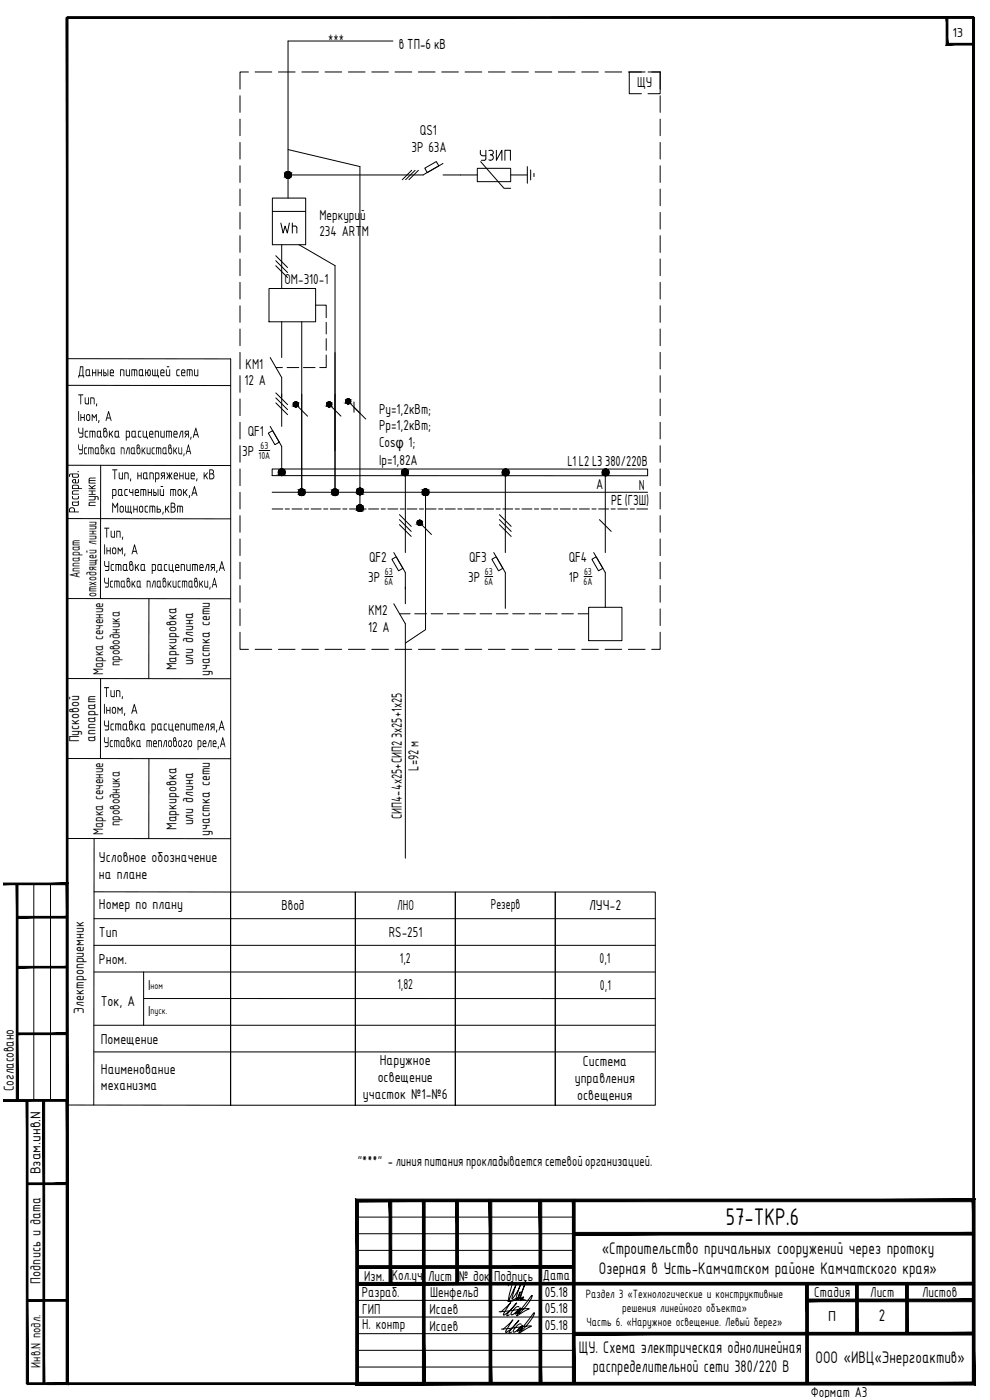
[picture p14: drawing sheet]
<svg xmlns="http://www.w3.org/2000/svg" width="297mm" height="420mm" viewBox="0 0 297 420" stroke-linecap="round" stroke-linejoin="round" font-family="sans-serif">
<defs><g id="words">
<text font-size="7.8" x="217.7" y="367.8">57-ТКР.6</text>
<text font-size="7.5" x="143.2" y="50.1">УЗИП</text>
<text font-size="6.6" x="83.3" y="71.3">Wh</text>
<g font-size="5.4">
<text x="180.5" y="376.5">«Строительство причальных сооружений через протоку</text>
<text x="179.7" y="382.3">Озерная в Усть-Камчатском районе Камчатского края»</text>
<text x="263.7" y="396.4">2</text>
<text x="173.7" y="406.1">ЩУ. Схема электрическая однолинейная</text>
<text x="177.9" y="411.9">распределительной сети 380/220 В</text>
<text x="244.7" y="409">ООО «ИВЦ«Энергоактив»</text>
</g>
<g font-size="4.7">
<text x="98.5" y="12.6">***</text>
<text x="191.2" y="26.1">ЩУ</text>
<text x="126" y="40.6">QS1</text>
<text x="123.5" y="45.6">3Р 63А</text>
<text x="95.8" y="65.9">Меркурий</text>
<text x="95.8" y="70.9">234 ARTM</text>
<text x="85.4" y="85.3">ОМ-310-1</text>
<text x="23.2" y="112.9">Данные питающей сети</text>
<text x="73.7" y="110.7">КМ1</text>
<text x="73.3" y="115.7">12 А</text>
<text x="23.2" y="121.4">Тип,</text>
<text x="113.7" y="124.2">Pу=1,2кВт;</text>
<text x="23.2" y="126.4">Iном, А</text>
<text x="23.2" y="131.4">Уставка расцепителя,А</text>
<text x="74.3" y="130.8">QF1</text>
<text x="113.7" y="129.2">Pр=1,2кВт;</text>
<text x="23.2" y="136.3">Уставка плавкиставки,А</text>
<text x="72.7" y="136.7">3Р</text>
<text x="113.7" y="134.3">Cosφ 1;</text>
<text x="33.4" y="143.9">Тип, напряжение, кВ</text>
<text x="113.7" y="139.5">Iр=1,82А</text>
<text x="33.4" y="148.9">расчетный ток,А</text>
<text x="178.9" y="146.7">А</text>
<text x="23.7" y="154" transform="rotate(-90 23.7 154)">Распред.</text>
<text x="28.7" y="152.1" transform="rotate(-90 28.7 152.1)">пункт</text>
<text x="33.4" y="153.9">Мощность,кВт</text>
<text x="31" y="161.4">Тип,</text>
<text x="31" y="166.4">Iном, А</text>
<text x="23.9" y="173.4" transform="rotate(-90 23.9 173.4)">Аппарат</text>
<text x="31" y="171.4">Уставка расцепителя,А</text>
<text x="110.8" y="168.6">QF2</text>
<text x="140.8" y="168.6">QF3</text>
<text x="170.7" y="168.6">QF4</text>
<text x="28.9" y="179.1" transform="rotate(-90 28.9 179.1)">отходящей линии</text>
<text x="31" y="176.4">Уставка плавкиставки,А</text>
<text x="110.4" y="174.5">3Р</text>
<text x="140.4" y="174.5">3Р</text>
<text x="170.7" y="174.5">1Р</text>
<text x="110.6" y="184.6">КМ2</text>
<text x="110.4" y="189.6">12 А</text>
<text x="30.9" y="202.6" transform="rotate(-90 30.9 202.6)">Марка сечение</text>
<text x="35.9" y="200" transform="rotate(-90 35.9 200)">проводника</text>
<text x="53" y="201.1" transform="rotate(-90 53 201.1)">Маркировка</text>
<text x="58" y="199.7" transform="rotate(-90 58 199.7)">или длина</text>
<text x="63" y="202.8" transform="rotate(-90 63 202.8)">участка сети</text>
<text x="30.9" y="209.2">Тип,</text>
<text x="30.9" y="214.2">Iном, А</text>
<text x="30.9" y="219.2">Уставка расцепителя,А</text>
<text x="23.7" y="222.8" transform="rotate(-90 23.7 222.8)">Пусковой</text>
<text x="28.7" y="222.5" transform="rotate(-90 28.7 222.5)">аппарат</text>
<text x="31" y="224.2">Уставка теплового реле,А</text>
<text x="30.9" y="250.5" transform="rotate(-90 30.9 250.5)">Марка сечение</text>
<text x="35.9" y="248" transform="rotate(-90 35.9 248)">проводника</text>
<text x="53" y="249.1" transform="rotate(-90 53 249.1)">Маркировка</text>
<text x="58" y="247.7" transform="rotate(-90 58 247.7)">или длина</text>
<text x="63" y="250.8" transform="rotate(-90 63 250.8)">участка сети</text>
<text x="29.7" y="258.7">Условное обозначение</text>
<text x="29.7" y="263.7">на плане</text>
<text x="29.7" y="272.7">Номер по плану</text>
<text x="84.4" y="273.2">Ввод</text>
<text x="119.2" y="273.2">ЛНО</text>
<text x="147.3" y="272.7">Резерв</text>
<text x="176.8" y="273.2">ЛУЧ-2</text>
<text x="29.7" y="281.2">Тип</text>
<text x="116.7" y="281.2">RS-251</text>
<text x="29.7" y="289.2">Рном.</text>
<text x="120" y="288.9">1,2</text>
<text x="179.9" y="288.9">0,1</text>
<text x="44.4" y="297.2">I</text>
<text x="119.3" y="296.9">1,82</text>
<text x="180" y="297.3">0,1</text>
<text x="25.2" y="304.2" transform="rotate(-90 25.2 304.2)">Электроприемник</text>
<text x="30.2" y="301.9">Ток, А</text>
<text x="44.4" y="304.9">I</text>
<text x="30.2" y="313.4">Помещение</text>
<text x="30.3" y="322.3">Наименование</text>
<text x="114" y="319.8">Наружное</text>
<text x="174.9" y="320">Система</text>
<text x="4.1" y="327.5" transform="rotate(-90 4.1 327.5)">Согласовано</text>
<text x="30.3" y="327.3">механизма</text>
<text x="108.9" y="329.7">участок №1-№6</text>
<text x="113.3" y="324.8">освещение</text>
<text x="172.4" y="325">управления</text>
<text x="173.2" y="330">освещения</text>
<text x="12.1" y="352.4" transform="rotate(-90 12.1 352.4)">Взам.инв.N</text>
<text x="12.1" y="385.2" transform="rotate(-90 12.1 385.2)">Подпись и дата</text>
<text x="108.5" y="389.1">Разраб.</text>
<text x="109.3" y="384.4">Изм.</text>
<text x="117.5" y="384.3">Кол.уч</text>
<text x="128.5" y="384.4">Лист</text>
<text x="129.1" y="389.2">Шенфельд</text>
<text x="137.6" y="384.4">№ док Подпись</text>
<text x="162.9" y="384.1">Дата</text>
<text x="163.5" y="389.1">05.18</text>
<text x="244.3" y="389.4">Стадия</text>
<text x="261.1" y="389.4">Лист</text>
<text x="276.7" y="389.4">Листов</text>
<text x="108.6" y="394.3">ГИП</text>
<text x="128.9" y="394.3">Исаев</text>
<text x="163.5" y="394.1">05.18</text>
<text x="108.6" y="398.9">Н. контр</text>
<text x="128.9" y="399.3">Исаев</text>
<text x="163.5" y="399.1">05.18</text>
<text x="248.5" y="396.6">П</text>
<text x="243.3" y="419.2">Формат А3</text>
</g>
<text font-size="4.3" x="12.1" y="410.5" transform="rotate(-90 12.1 410.5)">Инв.N подл.</text>
<g font-size="4.2">
<text x="285.8" y="11">13</text>
<text x="119.7" y="14.6">в ТП-6 кВ</text>
<text x="170.2" y="139.7">L1 L2 L3 380/220В</text>
<text x="191.6" y="146.9">N</text>
<text x="183.3" y="151.7">PE (ГЗШ)</text>
<text x="125.6" y="231.3" transform="rotate(-90 125.6 231.3)">L=92 м</text>
<text x="120.6" y="245.8" transform="rotate(-90 120.6 245.8)">СИП4-4х25+СИП2 3х25+1х25</text>
<text x="107.4" y="350">&quot;***&quot; - линия питания прокладывается сетевой организацией.</text>
</g>
<g font-size="3.9">
<text x="175.7" y="389.5">Раздел 3 «Технологические и конструктивные</text>
<text x="186.6" y="393.7">решения линейного объекта»</text>
<text x="176" y="397.9">Часть 6. «Наружное освещение. Левый берег»</text>
</g>
<g font-size="3.3">
<text x="77.6" y="137.7">10А</text>
<text x="78.2" y="134.9">63</text>
<text x="115.5" y="172.7">63</text>
<text x="145.5" y="172.7">63</text>
<text x="175.2" y="172.7">63</text>
<text x="115.3" y="175.5">6А</text>
<text x="145.3" y="175.5">6А</text>
<text x="175.1" y="175.5">6А</text>
</g>
<g font-size="3.1">
<text x="45.2" y="296.7">ном</text>
<text x="45.2" y="304.4">пуск.</text>
</g>
</g></defs>
<g fill="#000" stroke="#000" stroke-width=".3">
<path d="M86.3 51.5l.4 .1zM86.1 51.6h.6z"/>
<path d="M86.1 51.6h.8zM86 51.6h.9z"/>
<path d="M86.1 53.5h.6zM86.1 53.5h.4z"/>
<path d="M86 51.6l1 .1zM85.8 51.7h1.2z"/>
<path d="M86 53.4h.9zM86 53.4l.7 .1z"/>
<path d="M85.8 51.7l1.4 .1zM85.7 51.8h1.5z"/>
<path d="M85.8 53.3h1.2zM85.8 53.3l1.1 .1z"/>
<path d="M85.7 51.8l1.6 .2zM85.7 51.8l1.6 .2h-1.7z"/>
<path d="M85.7 53.2h1.5zM85.7 53.2l1.3 .1z"/>
<path d="M85.6 52l1.8 .1-.1-.1zM85.6 52l1.8 .1h-1.9z"/>
<path d="M85.6 53h1.7zM85.6 53l1.6 .2z"/>
<path d="M85.5 52.1l1.9 .2v-.2zM85.5 52.1l1.9 .2h-2z"/>
<path d="M85.5 52.9l1.8 .1 .1-.1zM85.5 52.9l1.8 .1h-1.7z"/>
<path d="M85.4 52.3l2 .2v-.2zM85.4 52.3l2 .2h-2z"/>
<path d="M85.4 52.7l2 .2v-.2zM85.4 52.7l2 .2h-1.9z"/>
<path d="M85.4 52.5l2 .2v-.2zM85.4 52.5l2 .2h-2z"/>
<path d="M104.4 119.7h.2zM104.2 119.7h.4z"/>
<path d="M104.2 119.7l.6 .1zM104.1 119.8h.7z"/>
<path d="M104.1 119.8l.8 .1zM104 119.9h.9z"/>
<path d="M104 119.9l1 .1zM104 119.9l1 .1z"/>
<path d="M103.9 120l1.2 .1zM103.9 120l1.2 .1z"/>
<path d="M88.7 120.6h.3zM88.6 120.6h.4z"/>
<path d="M88.6 120.6l.5 .1zM88.4 120.7h.7z"/>
<path d="M88.6 122.1h.4zM88.6 122.1h.2z"/>
<path d="M88.4 120.7l.8 .1zM88.3 120.8h.9z"/>
<path d="M88.4 122h.7zM88.4 122l.6 .1z"/>
<path d="M88.3 120.8l1 .1zM88.2 120.9h1.1z"/>
<path d="M88.3 122h.9zM88.3 122h.8z"/>
<path d="M88.2 120.9l1.2 .1zM88.2 120.9l1.2 .1h-1.3z"/>
<path d="M88.2 121.9h1.1zM88.2 121.9l1 .1z"/>
<path d="M88.1 121l1.4 .1zM88.1 121l1.4 .1z"/>
<path d="M88.1 121.8h1.3zM88.1 121.8l1.2 .1z"/>
<path d="M88.1 121.1l1.4 .1zM88.1 121.1l1.4 .1z"/>
<path d="M88.1 121.6h1.4zM88.1 121.6l1.3 .2z"/>
<path d="M88 121.2l1.5 .2zM88 121.2l1.5 .2z"/>
<path d="M88 121.5h1.5zM88 121.5l1.5 .1z"/>
<path d="M88 121.4h1.5zM88 121.4l1.5 .1z"/>
<path d="M98.7 120.6h.3zM98.6 120.6h.4z"/>
<path d="M98.6 120.6l.5 .1zM98.4 120.7h.7z"/>
<path d="M98.6 122.1h.4zM98.6 122.1h.2z"/>
<path d="M98.4 120.7l.8 .1zM98.3 120.8h.9z"/>
<path d="M98.4 122h.7zM98.4 122l.6 .1z"/>
<path d="M98.3 120.8l1 .1zM98.3 120.8l1 .1z"/>
<path d="M98.3 122h.9zM98.3 122h.8z"/>
<path d="M98.2 120.9l1.2 .1zM98.2 120.9l1.2 .1h-1.3z"/>
<path d="M98.2 121.9h1.1zM98.2 121.9l1 .1z"/>
<path d="M98.1 121l1.4 .1zM98.1 121l1.4 .1z"/>
<path d="M98.1 121.8h1.3zM98.1 121.8l1.2 .1z"/>
<path d="M98.1 121.1l1.4 .1zM98.1 121.1l1.4 .1h-1.5z"/>
<path d="M98.1 121.6h1.4zM98.1 121.6l1.3 .2z"/>
<path d="M98 121.2l1.5 .2zM98 121.2l1.5 .2z"/>
<path d="M98 121.4l1.5 .1zM98 121.4l1.5 .1z"/>
<path d="M98 121.5h1.5zM98 121.5l1.5 .1z"/>
<path d="M104.2 121.2h.4zM104.2 121.2h.3z"/>
<path d="M104.1 121.1h.7zM104.1 121.1l.5 .1z"/>
<path d="M104 121.1h.9zM104 121.1h.8z"/>
<path d="M103.9 121h1.1zM103.9 121l1 .1z"/>
<path d="M103.8 120.1l1.4 .1zM103.8 120.1l1.4 .1z"/>
<path d="M103.8 120.9h1.3zM103.8 120.9l1.2 .1z"/>
<path d="M103.8 120.2l1.4 .1zM103.8 120.2l1.4 .1z"/>
<path d="M103.8 120.7h1.4zM103.8 120.7l1.3 .2z"/>
<path d="M103.7 120.3l1.5 .2zM103.7 120.3l1.5 .2z"/>
<path d="M103.7 120.5l1.5 .1zM103.7 120.5l1.5 .1z"/>
<path d="M103.7 120.6h1.5zM103.7 120.6l1.5 .1z"/>
<path d="M84.4 140.8h.4zM84.3 140.8h.5z"/>
<path d="M84.3 140.8l.7 .1zM84.1 140.9h.9z"/>
<path d="M84.3 142.7h.5zM84.3 142.7h.3z"/>
<path d="M84.1 140.9h1zM83.9 140.9h1.2z"/>
<path d="M84.1 142.6h.9zM84.1 142.6l.7 .1z"/>
<path d="M83.9 140.9l1.4 .2zM83.9 140.9l1.4 .2h-1.5z"/>
<path d="M83.9 142.6h1.2zM83.9 142.6h1.1z"/>
<path d="M83.8 141.1l1.6 .1zM83.8 141.1l1.6 .1h-1.7z"/>
<path d="M83.8 142.4h1.5zM83.8 142.4l1.3 .2z"/>
<path d="M83.7 141.2l1.8 .2-.1-.2zM83.7 141.2l1.8 .2h-1.9z"/>
<path d="M83.7 142.3h1.7zM83.7 142.3l1.6 .1z"/>
<path d="M83.6 141.4l1.9 .2v-.2zM83.6 141.4l1.9 .2h-2z"/>
<path d="M83.6 142.1l1.8 .2 .1-.2zM83.6 142.1l1.8 .2h-1.7z"/>
<path d="M83.5 141.6l2 .1v-.1zM83.5 141.6l2 .1h-2z"/>
<path d="M83.5 141.9l2 .2v-.2zM83.5 141.9l2 .2h-1.9z"/>
<path d="M83.5 141.7l2 .2v-.2zM83.5 141.7l2 .2h-2z"/>
<path d="M90.4 146.7l.4 .1zM90.3 146.8h.5z"/>
<path d="M90.3 146.8h.7zM90.1 146.8h.9z"/>
<path d="M90.3 148.7h.5zM90.3 148.7h.3z"/>
<path d="M90.1 146.8l1 .2zM89.9 147h1.2z"/>
<path d="M90.1 148.6h.9zM90.1 148.6l.7 .1z"/>
<path d="M89.9 147l1.4 .1zM89.9 147l1.4 .1h-1.5z"/>
<path d="M89.9 148.5h1.2zM89.9 148.5l1.1 .1z"/>
<path d="M89.8 147.1l1.6 .1zM89.8 147.1l1.6 .1h-1.7z"/>
<path d="M89.8 148.4h1.5zM89.8 148.4l1.3 .1z"/>
<path d="M89.7 147.2l1.8 .2-.1-.2zM89.7 147.2l1.8 .2h-1.9z"/>
<path d="M89.7 148.3h1.7zM89.7 148.3l1.6 .1z"/>
<path d="M89.6 147.4l1.9 .2v-.2zM89.6 147.4l1.9 .2h-2z"/>
<path d="M89.6 148.1l1.8 .2 .1-.2zM89.6 148.1l1.8 .2h-1.7z"/>
<path d="M89.5 147.6l2 .1v-.1zM89.5 147.6l2 .1h-2z"/>
<path d="M89.5 147.9l2 .2v-.2zM89.5 147.9l2 .2h-1.9z"/>
<path d="M89.5 147.7l2 .2v-.2zM89.5 147.7l2 .2h-2z"/>
<path d="M100.4 146.7l.4 .1zM100.2 146.8h.6z"/>
<path d="M100.2 146.8h.8zM100.1 146.8h.9z"/>
<path d="M100.2 148.7h.6zM100.2 148.7h.4z"/>
<path d="M100.1 146.8l1 .2zM99.9 147h1.2z"/>
<path d="M100.1 148.6h.9zM100.1 148.6l.7 .1z"/>
<path d="M99.9 147l1.4 .1zM99.8 147.1h1.5z"/>
<path d="M99.9 148.5h1.2zM99.9 148.5l1.1 .1z"/>
<path d="M99.8 147.1l1.6 .1zM99.8 147.1l1.6 .1h-1.7z"/>
<path d="M99.8 148.4h1.5zM99.8 148.4l1.3 .1z"/>
<path d="M99.7 147.2l1.8 .2-.1-.2zM99.7 147.2l1.8 .2h-1.9z"/>
<path d="M99.7 148.3h1.7zM99.7 148.3l1.6 .1z"/>
<path d="M99.6 147.4l1.9 .2v-.2zM99.6 147.4l1.9 .2h-2z"/>
<path d="M99.6 148.1l1.8 .2 .1-.2zM99.6 148.1l1.8 .2h-1.7z"/>
<path d="M99.5 147.6l2 .1v-.1zM99.5 147.6l2 .1h-2z"/>
<path d="M99.5 147.9l2 .2v-.2zM99.5 147.9l2 .2h-1.9z"/>
<path d="M99.5 147.7l2 .2v-.2zM99.5 147.7l2 .2h-2z"/>
<path d="M107.9 151.5h.4zM107.7 151.5h.6z"/>
<path d="M107.9 146.5h.4zM107.7 146.5h.6z"/>
<path d="M107.7 151.5l.7 .1zM107.5 151.6h.9z"/>
<path d="M107.7 153.5h.6zM107.7 153.5h.4z"/>
<path d="M107.7 146.5l.7 .1zM107.5 146.6h.9z"/>
<path d="M107.7 148.5h.6zM107.7 148.5h.4z"/>
<path d="M107.5 151.6l1.1 .1zM107.4 151.7h1.2z"/>
<path d="M107.5 153.4h.9zM107.5 153.4l.8 .1z"/>
<path d="M107.5 146.6l1.1 .1zM107.4 146.7h1.2z"/>
<path d="M107.5 148.4h.9zM107.5 148.4l.8 .1z"/>
<path d="M107.4 151.7l1.3 .1zM107.4 151.7l1.3 .1h-1.4z"/>
<path d="M107.4 153.3h1.2zM107.4 153.3l1 .1z"/>
<path d="M107.4 146.7l1.3 .1zM107.4 146.7l1.3 .1h-1.4z"/>
<path d="M107.4 148.3h1.2zM107.4 148.3l1 .1z"/>
<path d="M107.3 151.8l1.5 .2zM107.3 151.8l1.5 .2h-1.7z"/>
<path d="M107.3 153.2h1.4zM107.3 153.2l1.3 .1z"/>
<path d="M107.3 146.8l1.5 .2zM107.3 146.8l1.5 .2h-1.7z"/>
<path d="M107.3 148.2h1.4zM107.3 148.2l1.3 .1z"/>
<path d="M107.1 152l1.8 .1-.1-.1zM107.1 152l1.8 .1h-1.8z"/>
<path d="M107.1 153h1.7zM107.1 153l1.6 .2z"/>
<path d="M107.1 147l1.8 .1-.1-.1zM107.1 147l1.8 .1h-1.8z"/>
<path d="M107.1 148h1.7zM107.1 148l1.6 .2z"/>
<path d="M107.1 152.1l1.9 .2-.1-.2zM107.1 152.1l1.9 .2h-2z"/>
<path d="M107.1 152.9l1.7 .1 .1-.1zM107.1 152.9l1.7 .1h-1.7z"/>
<path d="M107.1 147.1l1.9 .2-.1-.2zM107.1 147.1l1.9 .2h-2z"/>
<path d="M107.1 147.9h1.8zM107.1 147.9l1.7 .1z"/>
<path d="M107 152.3l2 .2v-.2zM107 152.3l2 .2h-2z"/>
<path d="M107 152.7l1.9 .2 .1-.2zM107 152.7l1.9 .2h-1.8z"/>
<path d="M107 147.3l2 .2v-.2zM107 147.3l2 .2h-2z"/>
<path d="M107 147.7l1.9 .2 .1-.2zM107 147.7l1.9 .2h-1.8z"/>
<path d="M107 152.5l2 .2v-.2zM107 152.5l2 .2h-2z"/>
<path d="M107 147.5l2 .2v-.2zM107 147.5l2 .2h-2z"/>
<path d="M121.4 140.8h.4zM121.2 140.8h.6z"/>
<path d="M121.2 140.8l.8 .1zM121.1 140.9h.9z"/>
<path d="M121.2 142.7h.6zM121.2 142.7l.4 .1z"/>
<path d="M121.1 140.9l1 .1zM120.9 141h1.2z"/>
<path d="M121.1 142.7h.9zM121.1 142.7h.7z"/>
<path d="M120.9 141l1.4 .1zM120.9 141l1.4 .1h-1.5z"/>
<path d="M120.9 142.6h1.2zM120.9 142.6l1.1 .1z"/>
<path d="M120.8 141.1l1.6 .1zM120.8 141.1l1.6 .1h-1.7z"/>
<path d="M120.8 142.4h1.5zM120.8 142.4l1.3 .2z"/>
<path d="M120.7 141.2l1.7 .2v-.2zM120.7 141.2l1.7 .2h-1.8z"/>
<path d="M120.7 142.3h1.7zM120.7 142.3l1.6 .1z"/>
<path d="M120.6 141.4l1.9 .2-.1-.2zM120.6 141.4l1.9 .2h-2z"/>
<path d="M120.6 142.1h1.8zM120.6 142.1l1.8 .2z"/>
<path d="M120.5 141.6l2 .2v-.2zM120.5 141.6l2 .2h-2z"/>
<path d="M120.5 141.9l1.9 .2 .1-.2zM120.5 141.9l1.9 .2h-1.8z"/>
<path d="M120.5 141.8l2 .1v-.1zM120.5 141.8l2 .1h-2z"/>
<path d="M125.9 156.1l.2 .1zM125.7 156.2h.4z"/>
<path d="M125.7 156.2h.6zM125.6 156.2h.7z"/>
<path d="M125.7 157.6h.4zM125.7 157.6h.3z"/>
<path d="M125.6 156.2l.8 .1zM125.5 156.3h.9z"/>
<path d="M125.6 157.6h.7zM125.6 157.6h.5z"/>
<path d="M125.5 156.3l1 .1zM125.4 156.4h1.1z"/>
<path d="M125.5 157.5h.9zM125.5 157.5l.8 .1z"/>
<path d="M125.4 156.4l1.2 .1zM125.4 156.4l1.2 .1h-1.3z"/>
<path d="M125.4 157.4h1.1zM125.4 157.4l1 .1z"/>
<path d="M125.3 156.5l1.3 .1zM125.3 156.5l1.3 .1z"/>
<path d="M125.3 157.3h1.3zM125.3 157.3l1.2 .1z"/>
<path d="M125.2 156.6l1.5 .2zM125.2 156.6l1.5 .2h-1.5z"/>
<path d="M125.2 157.2h1.4zM125.2 157.2l1.4 .1z"/>
<path d="M125.2 156.8l1.5 .1zM125.2 156.8l1.5 .1z"/>
<path d="M125.2 156.9l1.5 .1zM125.2 156.9l1.5 .1z"/>
<path d="M125.2 157h1.5zM125.2 157l1.4 .2z"/>
<path d="M127.6 146.7l.4 .1zM127.4 146.8h.6z"/>
<path d="M127.4 146.8h.7zM127.2 146.8h.9z"/>
<path d="M127.4 148.7h.6zM127.4 148.7h.4z"/>
<path d="M127.2 146.8l1.1 .2zM127.1 147h1.2z"/>
<path d="M127.2 148.6h.9zM127.2 148.6l.8 .1z"/>
<path d="M127.1 147l1.3 .1zM126.9 147.1h1.5z"/>
<path d="M127.1 148.5h1.2zM127.1 148.5l1 .1z"/>
<path d="M126.9 147.1l1.6 .1zM126.9 147.1l1.6 .1h-1.7z"/>
<path d="M126.9 148.4h1.5zM126.9 148.4l1.4 .1z"/>
<path d="M126.8 147.2l1.8 .2-.1-.2zM126.8 147.2l1.8 .2h-1.9z"/>
<path d="M126.8 148.3h1.7zM126.8 148.3l1.6 .1z"/>
<path d="M126.7 147.4l2 .2-.1-.2zM126.7 147.4l2 .2h-2z"/>
<path d="M126.7 148.1l1.8 .2 .1-.2zM126.7 148.1l1.8 .2h-1.7z"/>
<path d="M126.7 147.6l2 .1v-.1zM126.7 147.6l2 .1h-2z"/>
<path d="M126.7 147.9l1.9 .2 .1-.2zM126.7 147.9l1.9 .2h-1.9z"/>
<path d="M126.7 147.7l2 .2v-.2zM126.7 147.7l2 .2h-2z"/>
<path d="M151.6 140.8h.4zM151.4 140.8h.6z"/>
<path d="M151.4 140.8l.8 .1zM151.3 140.9h.9z"/>
<path d="M151.4 142.7h.6zM151.4 142.7l.4 .1z"/>
<path d="M151.3 140.9l1 .1zM151.1 141h1.2z"/>
<path d="M151.3 142.7h.9zM151.3 142.7h.7z"/>
<path d="M151.1 141l1.3 .1zM151.1 141l1.3 .1h-1.4z"/>
<path d="M151.1 142.6h1.2zM151.1 142.6l1.1 .1z"/>
<path d="M151 141.1l1.6 .2zM151 141.1l1.6 .2h-1.7z"/>
<path d="M151 142.5h1.4zM151 142.5l1.3 .1z"/>
<path d="M150.9 141.3l1.8 .1-.1-.1zM150.9 141.3l1.8 .1h-1.9z"/>
<path d="M150.9 142.3h1.7zM150.9 142.3l1.5 .2z"/>
<path d="M150.8 141.4l1.9 .2v-.2zM150.8 141.4l1.9 .2h-2z"/>
<path d="M150.8 142.1l1.8 .2 .1-.2zM150.8 142.1l1.8 .2h-1.7z"/>
<path d="M150.7 141.6l2 .2v-.2zM150.7 141.6l2 .2h-2z"/>
<path d="M150.7 142l2 .1v-.1zM150.7 142l2 .1h-1.9z"/>
<path d="M150.7 141.8l2 .2v-.2zM150.7 141.8l2 .2h-2z"/>
<path d="M181.6 140.8h.4zM181.4 140.8h.6z"/>
<path d="M181.4 140.8l.8 .1zM181.3 140.9h.9z"/>
<path d="M181.4 142.7h.6zM181.4 142.7l.4 .1z"/>
<path d="M181.3 140.9l1 .1zM181.1 141h1.2z"/>
<path d="M181.3 142.7h.9zM181.3 142.7h.7z"/>
<path d="M181.1 141l1.4 .1zM181.1 141l1.4 .1h-1.5z"/>
<path d="M181.1 142.6h1.2zM181.1 142.6l1.1 .1z"/>
<path d="M181 141.1l1.6 .2zM181 141.1l1.6 .2h-1.7z"/>
<path d="M181 142.5h1.5zM181 142.5l1.3 .1z"/>
<path d="M180.9 141.3l1.7 .1v-.1zM180.9 141.3l1.7 .1h-1.8z"/>
<path d="M180.9 142.3h1.7zM180.9 142.3l1.6 .2z"/>
<path d="M180.8 141.4l1.9 .2-.1-.2zM180.8 141.4l1.9 .2h-2z"/>
<path d="M180.8 142.1l1.8 .2v-.2zM180.8 142.1l1.8 .2h-1.7z"/>
<path d="M180.7 141.6l2 .2v-.2zM180.7 141.6l2 .2h-2z"/>
<path d="M180.7 142l1.9 .1 .1-.1zM180.7 142l1.9 .1h-1.8z"/>
<path d="M180.7 141.8l2 .2v-.2zM180.7 141.8l2 .2h-2z"/>
</g>
<g fill="none" stroke="#000" stroke-width=".3">
<path d="M117.9 12.3h-31.5v47.2M72 28.7v5M72 35.7v5M74.5 21.6h-2.5v5.1M76.5 21.6h5M83.5 21.6h5M90.6 21.6h4.9M97.5 21.6h5M104.5 21.6h5M111.5 21.6h5M118.5 21.6h5M125.5 21.6h5"/>
<path d="M132.5 21.6h5M139.5 21.6h5M146.5 21.6h5M153.5 21.6h5M160.5 21.6h5M167.5 21.6h5M174.5 21.6h5M181.5 21.6h5M188.5 21.6h5M192.4 21.6h-3.6v6.5h3.6M194.4 21.6h3.7M198.1 21.6v6.5h-3.7"/>
<path d="M198.1 21.6v5.1M198.1 28.7v5M198.1 35.7v5M72 42.7v5M72 49.7v5.1M72 56.7v5M81.7 59.5h10v13.9h-10zM86.4 44.9l21.6 5.1v102.8M123.5 51.1l-2.8 2.8M124.5 51.1l-2.8 2.8M125.5 51.1l-2.8 2.8M127.4 50.5l3.5-2 .8 1.3-3.5 2z"/>
<path d="M132.9 52.5h10.3M132.9 49.1l-6 3.4h-40.5M143.2 50.5h10v4h-10zM144.2 48.5l7 8h2M153.2 52.5h5M158.2 50v5M159.2 51v3M160.2 52v1M198.1 42.7v5M198.1 49.7v5.1M198.1 56.7v5M72 63.7v5"/>
<path d="M72 70.7v5M72 77.7v5M81.7 63.5h10M82.7 79.7l3.6 3.6M82.7 78.2l3.6 3.6M82.7 76.7l3.6 3.6M84.5 73.4v13.2M89.7 73.4l10.8 6.3v68.9M198.1 63.7v5M198.1 70.7v5M198.1 77.7v5M72 84.7v5"/>
<path d="M72 91.8v4.9M72 98.7v5M80.7 86.6h14v10h-14zM84.5 96.6v10.7M90.5 96.6v52M94.7 91.6h3.2v3.7M97.9 96.7v3.5M198.1 84.7v5M198.1 91.8v4.9M198.1 98.7v5M20.2 107.6l49 .1v224l-49-.1zM20.2 115.6l49 .1"/>
<path d="M72 105.7v5M72 112.7v5M72 119.7v5M81.1 107.3l3.4 6v14.7M82.8 119.4l3.5 3.6M82.8 117.9l3.5 3.5M82.8 110.3h1.9M86.1 110.3h3.5M91 110.3h3.5M97.9 106.5v3.8h-2M97.9 101.6v3.5M198.1 105.7v5"/>
<path d="M198.1 112.7v5M198.1 119.7v5M20.2 139.6l49 .1M30.2 139.7l-.1 40M72 126.7v5M72 133.7v5M77.7 135.2h3.2M80.5 130l1.3-.8 2 3.5-1.3 .7zM81.1 128l3.4 6v7.7M82.8 120.9l3.5 3.6M88.8 121.4l3.5 3.5M98.8 121.4l3.5 3.5"/>
<path d="M104.5 120.5l5.2 5.3M106.2 120.6v3.1M198.1 126.7v5M198.1 133.7v5M20.2 155.6l49 .1M72 140.7v5M72 147.7v5M72 154.7v5M81.7 140.8h112.6v2l-112.6-.1zM81.7 152.8h3.2M81.7 147.7h112.6M85.6 152.8h1.2"/>
<path d="M87.6 152.8h3M91.4 152.8h1.2M93.3 152.8h3.1M97.1 152.8h1.3M99.1 152.8h3M102.8 152.8h1.3M104.9 152.8h2.9M108.6 152.8h1.3M110.6 152.8h3M114.4 152.8h1.2M116.4 152.8h3M119.8 157.5l3.6 3.5"/>
<path d="M119.8 155.9l3.6 3.6M119.8 154.4l3.6 3.6M120.1 152.8h1.2M121.6 142.7v23.1M122.1 152.8h3M125.9 152.8h1.2M125.9 156.9l3.6 3.5M127.7 147.7v41.3l-6.1 4M127.8 152.8h3.1M131.6 152.8h1.3M133.6 152.8h3M137.4 152.8h1.2"/>
<path d="M139.4 152.8h2.9M143.1 152.8h1.3M145.1 152.8h3M148.8 152.8h1.3M149.8 157.5l3.6 3.5M149.8 155.9l3.6 3.6M149.8 154.4l3.6 3.6M150.9 152.8h3M151.6 142.7v23.1M154.6 152.8h1.3M156.6 152.8h3M160.4 152.8h1.2"/>
<path d="M162.3 152.8h3.1M166.1 152.8h1.2M168.1 152.8h3M171.9 152.8h1.2M173.8 152.8h3M177.6 152.8h1.3M179.6 152.8h3M179.9 155.9l3.5 3.6M181.6 142.7v23.1M183.3 152.8h1.3M185.4 152.8h2.9M189.1 152.8h1.3"/>
<path d="M191.1 152.8h3.2M198.1 140.7v5M198.1 147.7v5M198.1 154.7v5M20.2 179.6l49 .1M44.7 179.7l-.1 24M72 161.7v5M72 168.7v5M72 175.7v5M115.5 173h2.3M117.6 167.8l1.3-.7 2 3.5-1.3 .7zM118.2 165.8l3.4 6v9.4"/>
<path d="M145.5 173h2.3M147.6 167.8l1.3-.7 2 3.5-1.3 .7zM148.1 165.8l3.5 6v10.8M175.2 173h2.4M177.6 167.8l1.3-.7 2 3.5-1.3 .7zM178.1 165.8l3.5 6v10.5M198.1 161.7v5M198.1 168.7v5M198.1 175.7v5M72 182.7v5M72 189.7v5.2h2.5M76.5 194.9h5"/>
<path d="M83.5 194.9h5M90.6 194.9h4.9M97.5 194.9h5M104.5 194.9h5M111.5 194.9h5M118.2 181.2l3.4 6v70.3M118.5 194.9h5M119.9 184.2h3.1M124.4 184.2h3.6M125.5 194.9h5M129.3 184.2h3.5M132.5 194.9h5"/>
<path d="M134.2 184.2h3.6M139.1 184.2h3.5M139.5 194.9h5M144 184.2h3.6M146.5 194.9h5M148.9 184.2h3.5M153.5 194.9h5M153.8 184.2h3.6M158.8 184.2h3.4M160.5 194.9h5M163.6 184.2h3.6M167.5 194.9h5"/>
<path d="M168.6 184.2h3.4M173.4 184.2h3.2M174.5 194.9h5M176.6 182.3h10v10h-10zM181.5 194.9h5M188.5 194.9h5M198.1 189.7v5.2h-2.6M198.1 182.7v5M20.2 203.6l49 .1M30.2 203.7l-.1 24M20.2 227.6l49 .1M44.7 227.7l-.1 24"/>
<path d="M20.2 251.6l49 .1M28.2 251.6l-.1 80M28.2 275.7h168.4M28.2 267.6l41 .1M69.2 267.7h37.4v64h-37.4zM106.6 267.7h30v64h-30zM136.6 267.7h30v64h-30zM166.6 267.7h30v64h-30zM28.2 291.7h168.4M28.2 283.7h168.4M43.1 299.7h153.5M43.1 291.7v16"/>
<path d="M28.2 307.7h168.4M28.2 315.7h168.4"/>
<circle cx="86.4" cy="52.5" r="1.01"/>
<circle cx="88.7" cy="121.4" r=".75"/>
<circle cx="98.8" cy="121.4" r=".75"/>
<circle cx="104.4" cy="120.4" r=".75"/>
<circle cx="84.5" cy="141.7" r="1.01"/>
<circle cx="90.5" cy="147.7" r="1.01"/>
<circle cx="100.5" cy="147.7" r="1.01"/>
<circle cx="108" cy="152.5" r="1.01"/>
<circle cx="108" cy="147.5" r="1.01"/>
<circle cx="121.5" cy="141.8" r="1.01"/>
<circle cx="125.9" cy="156.9" r=".75"/>
<circle cx="127.7" cy="147.7" r="1.01"/>
<circle cx="151.7" cy="141.8" r="1.01"/>
<circle cx="181.7" cy="141.8" r="1.01"/>
</g>
<g fill="#000">
<path d="M56 110.9l1.7 .1 .1 1.9-.2-.1v-1.5l-.3-.2h-.3v1.8l-.2-.1v-1.7h-.5v1.7l-.3 .1zM58.2 110.9h.3v1.6l.7 .1v-1.7h.3l-.1 2h-.7l-.4-.2zM52 134.3l.2 .1v.8l.9-.9-.5 .9 .5 1.1-.6-.9-.3 .8-.2 .1zM54.2 129.3h.8l-.1 2.1-.2-.2v-1.6h-.3l-.4 1.6h-.3zM53.5 134.3h.2v1.5l.2 .3h.5v-1.8h.3l-.1 2-.9-.1zM55.2 136.1l.2 .1-.3 .8zM57.2 131.1l.3 .1-.4 .7zM23.2 141.5l.4-.1 .1 .2zM53.1 151.8l1.7 .1 .1 2-.2-.1v-1.5l-.2-.2h-.3l-.1 1.8-.2-.1v-1.7h-.5v1.7h-.3zM55 146.8h.2v.9l.8-.9h.2l-.6 .9 .6 1.1-.8-.9-.2 .3v.6h-.2zM56.8 148.6l.2 .2-.3 .7zM61.1 141.8l.3 .1v.8l.9-.9-.5 .9 .5 1.1-.7-.9-.2 .3-.1 .6h-.2z"/>
<path d="M59.8 174.3h.2v1l.9-1-.5 .9 .5 1.2-.7-1-.2 .9h-.2zM62 169.3h.8l-.1 2.1-.2-.2v-1.6h-.3l-.5 1.7h-.2zM61.3 174.3h.2l.1 1.7 .6 .1v-1.8h.2v2.1l-1-.2zM63 176.1l.2 .2-.3 .7zM65 171.1l.3 .2-.3 .7zM62 217.2h.7v2l-.3-.1v-1.7h-.2l-.5 1.7h-.3zM65 219l.2 .1-.3 .7zM62.8 222.1l.6 .1v2l-.2-1.8h-.3l-.4 1.7-.2 .1zM65.5 224l.2 .2-.3 .6z"/>
<path d="M54.7 111.2l-.1 .5h.8l-.2-.5zM54.6 111l.5-.2 .5 .5v.7h-1l.1 .6h.8v.3h-.8l-.3-.4-.1-1z"/>
<path d="M32.6 124l-.4 1.3h.8zM32.5 123.4h.2l.7 3-.4-.8h-.9l-.2 .7h-.2z"/>
<path d="M55.6 129.4l1-.1v2.1l-.2-.9h-.2l-.6 .8h-.2l.4-.9-.4-.3zM55.7 129.6l.1 .5h.6v-.5z"/>
<path d="M56.5 134l-.3 1.3h.7zM56.5 133.4h.1l.7 2.9-.4-.7h-.8l-.2 .7-.2-.1z"/>
<path d="M58.8 129l-.4 1.3h.7zM58.7 128.4h.2l.7 3-.4-.8h-.9l-.2 .7-.2-.1z"/>
<path d="M20.8 142.3l.4-.2h2l.5 .4v.5l-.5 .4h-1.1l-.5-.3v-.7h-.4l-.4 .7zM21.9 142.4l.2 .7 1.3-.1-.2-.6z"/>
<path d="M51.2 150.9h.9l.5 .5-.2 .8 .3 .8-.5 .8h-1zM51.5 151.2v.9l.7-.1 .1-.7zM51.5 152.4v1.2l.8-.2 .2-.4-.2-.5z"/>
<path d="M58.3 146.5l-.3 1.3h.7zM58.3 145.9l.2 .1 .6 2.9-.3-.8h-.9l-.2 .7h-.3z"/>
<path d="M62.8 140.9h.9l.5 .4-.3 .9 .4 .4v.6l-.6 .6h-.9zM63 141.2v.9l.8-.1v-.7zM63 142.4v1.2l.9-.2 .2-.4-.2-.5z"/>
<path d="M40.4 164l-.4 1.3h.7zM40.3 163.4h.2l.7 3-.4-.8h-.9l-.2 .7h-.2z"/>
<path d="M63.4 169.4l1.1-.1-.1 2.1-.2-.9h-.3l-.5 .8h-.2l.4-.9-.4-.3zM63.5 169.6v.5l.7 .1v-.6z"/>
<path d="M64.3 174l-.3 1.3h.7zM64.3 173.4l.8 3-.4-.8h-.8l-.2 .7h-.2z"/>
<path d="M66.6 169l-.4 1.3h.7zM66.5 168.4h.2l.7 3-.4-.8h-.9l-.2 .7h-.2z"/>
<path d="M40.3 211.9l-.4 1.3h.8zM40.2 211.3h.2l.7 2.9-.3-.7h-.9l-.3 .7-.2-.1z"/>
<path d="M63.2 217.3l1.2-.1v2l-.3-.1v-.8h-.2l-.8 .9 .5-.9-.5-.4zM63.5 217.5v.5h.6v-.6z"/>
<path d="M66.5 216.9l-.4 1.3h.8zM66.4 216.3h.2l.8 2.8-.1 .1-.3-.7h-1l-.2 .7-.2-.1z"/>
<path d="M61.2 222.5l-.2 .5h.7l-.1-.5zM61 222.3l.5-.2 .4 .5v.7h-.9l.1 .6h.7v.3h-.6l-.3-.2-.1-1.2z"/>
<path d="M64.2 222.5l-.1 .5h.6l-.1-.5zM64 222.3l.5-.2 .4 .4 .1 .8h-.9v.5l.8 .1v.3h-.8l-.3-.3z"/>
<path d="M66.8 221.9l-.3 1.3h.7zM66.8 221.3l.2 .1 .5 2.8-.3-.7h-.8l-.1 .7h-.3z"/>
</g>
<g fill="#000" stroke="#000" stroke-width=".3">
<path d="M19.9 5.3l.5 410v-410zM19.9 5.3l.5 410h-.5z"/>
<path d="M20.2 5.5h271.9v-.5zM20.2 5h271.9l-271.9 .5z"/>
<path d="M283.9 13.5h8.2v-.5zM283.9 13.5l.5-.5h7.7zM283.9 5.3v8.2l.5-.5zM283.9 5.3h.5v7.7z"/>
<path d="M5.1 275v.5l15.1-.5zM5.1 275.5l15.1-.5v.5z"/>
<path d="M5.1 290v.5l15.1-.5zM5.1 290.5l15.1-.5v.5z"/>
<path d="M5.1 310v.5l15.1-.5zM5.1 310.5l15.1-.5v.5z"/>
<path d="M1 330v.5l18.9-.5zM1 330.5l18.9-.5 .5 .5zM19.9 265.5v64.5l.5 .5zM19.9 265.5l.5-.5v65.5zM1 265.5h18.9l.5-.5zM1 265h19.4l-19.4 .5z"/>
<path d="M4.9 265.3v65h.5zM4.9 265.3h.5v65z"/>
<path d="M8.1 355.5h12.1v-.5zM8.1 355h12.1l-12.1 .5z"/>
<path d="M8.1 390.5h12.1v-.5zM8.1 390h12.1l-12.1 .5z"/>
<path d="M7.9 330.3v85h.5zM7.9 330.3h.5v85z"/>
<path d="M8.1 415v.5l11.8-.5zM8.1 415.5l11.8-.5 .5 .5zM19.9 330.3v84.7l.5 .5zM19.9 330.3h.5v85.2z"/>
<path d="M12.9 330.3v85h.5zM12.9 330.3h.5v85z"/>
<path d="M14.1 415v.5l278-.5zM14.1 415.5l278-.5v.5z"/>
<path d="M291.9 5.3v410h.5zM291.9 5.3h.5v410z"/>
</g>
<path d="M5.1 265.3v65M10.1 265.3v65M15.2 265.3v65M20.2 265.3h-15.1v10h15.1M5.1 290.3h15.1M5.1 310.3h15.1" fill="none" stroke="#000" stroke-width=".3"/>
<g fill="#000" stroke="#000" stroke-width=".3">
<path d="M107.1 379.8v.9l65-.9zM107.1 380.7l65-.9v.9z"/>
<path d="M116.7 360.2l.8 25v-25zM116.7 360.2l.8 25h-.8z"/>
<path d="M126.7 360.2l.9 55.1v-55.1zM126.7 360.2l.9 55.1h-.9z"/>
<path d="M136.7 360.2l.8 25v-25zM136.7 360.2l.8 25h-.8z"/>
<path d="M146.7 360.2l.9 55.1v-55.1zM146.7 360.2l.9 55.1h-.9z"/>
<path d="M161.7 360.2l.8 55.1v-55.1zM161.7 360.2l.8 55.1h-.8z"/>
<path d="M172.1 369.9v.8l120-.8zM172.1 370.7l120-.8v.8z"/>
<path d="M171.7 360.2l.9 55.1v-55.1zM171.7 360.2l.9 55.1h-.9z"/>
<path d="M107.1 384.9v.7l185-.7zM107.1 385.6l185-.7v.7z"/>
<path d="M172.1 399.9v.8l120-.8zM172.1 400.7l120-.8v.8z"/>
<path d="M242.1 389.9v.8l50-.8zM242.1 390.7l50-.8v.8z"/>
<path d="M241.7 385.2l.8 30.1v-30.1zM241.7 385.2l.8 30.1h-.8z"/>
<path d="M256.7 385.2l.8 15.1v-15.1zM256.7 385.2l.8 15.1h-.8z"/>
<path d="M271.7 385.2l.8 15.1v-15.1zM271.7 385.2l.8 15.1h-.8z"/>
<path d="M106.7 415.7h185.8l-.8-.8zM106.7 415.7l.8-.8h184.2zM106.7 359.9v55.8l.8-.8zM106.7 359.9l.8 .8v54.2zM106.7 359.9l.8 .8 185-.8zM107.5 360.7l185-.8-.8 .8zM291.7 360.7l.8 55v-55.8zM291.7 360.7l.8 55-.8-.8z"/>
</g>
<path d="M107.1 365.3h65M107.1 370.3h65M107.1 375.3h65M107.1 390.3h65M107.1 395.3h65M152.5 385.9l.7-1 .5-.3-1 4.3-.1 1.4 2.4-5.3-1.3 4v.8l1.6-2.2 .9-2.1-1.3 3.8 .2 .6 1-2.2-.5 1.4-.2 1.1 1.9-4.1 .4-1.6-1.4 4.6-.2 1.2 .3-.1 .7-1-1.1 .6-2.4 .7-1.3-.1h.9l2.1-.8 2.3 .6M107.1 400.3h65M107.1 405.2h65M107.1 410.3h65" fill="none" stroke="#000" stroke-width=".3"/>
<!-- layer: FORMAT -->
<path d="M150.3 393.8l2.9-2.9-2 3.3-.2 .4h.4l1.7-1.4 1.9-2.2-3 3.8 .3 .1 .5-.3M150.9 399l3-2.9-2.1 3.3-.1 .5 .3-.1 1.6-1.2 2.1-2.4-2.7 3.2-.3 .6 .8-.2M155.7 392.2l-.5-.1-.7 .5-1 1.3-.2 .6h.7l2.1-2-1.6 1.8 1.6-1.2-.7 1.1 .7-.3 2.6-3 .7-1.2 .3-.9-4.1 5.1-.5 1 3.7-2.2-9 1M156.4 397.4l-.5-.1-.8 .6-1 1.3-.1 .5 .8-.1 2-1.9-1.6 1.8 1.6-1.1-.7 1 .6-.2 2.5-2.8 .8-1.3 .4-1.1-3.9 4.8-.9 1.2 .2 .1 3.6-2.2-8.9 1" fill="none" stroke="#000" stroke-width=".3"/>
<use href="#words"/>
</svg>
